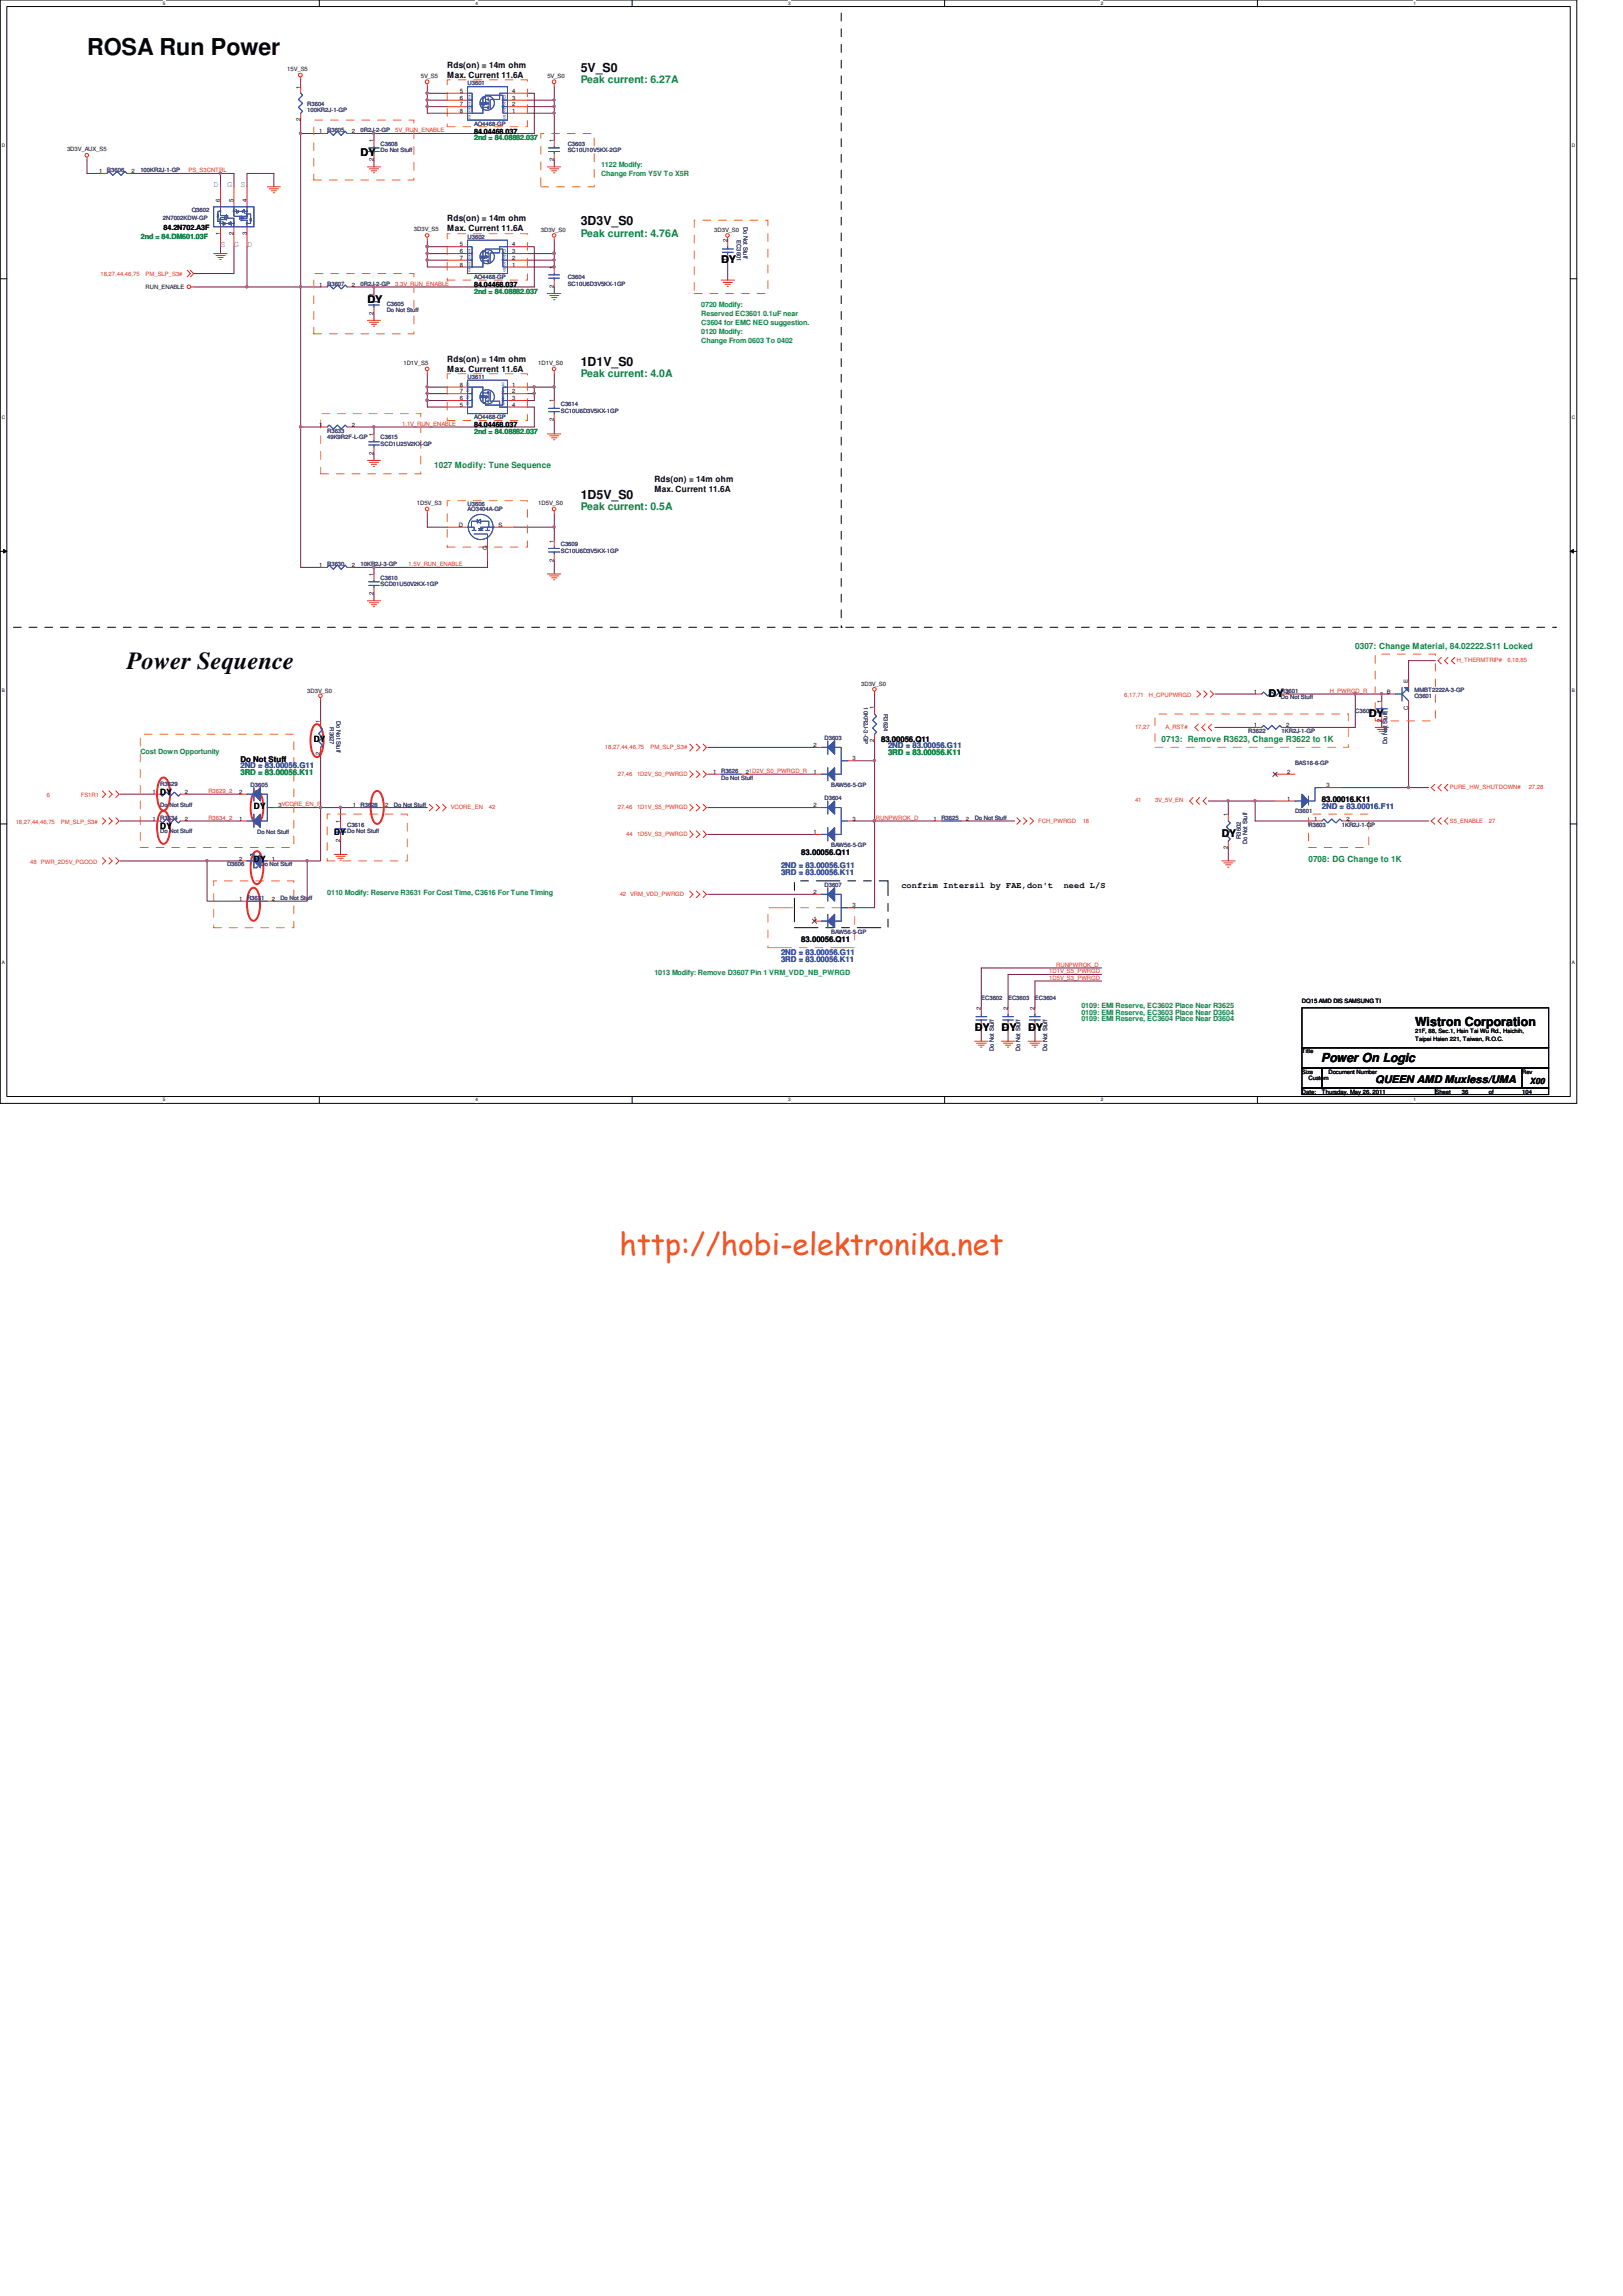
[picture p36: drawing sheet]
<svg xmlns="http://www.w3.org/2000/svg" width="210mm" height="297mm" viewBox="0 0 210 297" stroke-linecap="round" stroke-linejoin="round" font-family="sans-serif">
<defs><g id="words">
<text font-size="3.9" fill="#f15722" x="80.1" y="162.4">http://hobi-elektronika.net</text>
<text font-size="3.2" fill="#040505" x="16.4" y="86.6">Power Sequence</text>
<text font-size="3" fill="#040505" x="11.3" y="7.1">ROSA Run Power</text>
<g font-size="1.6" fill="#040505">
<text x="75.1" y="9.3">5V_S0</text>
<text x="75.1" y="29.1">3D3V_S0</text>
<text x="75.1" y="47.3">1D1V_S0</text>
<text x="75.1" y="64.6">1D5V_S0</text>
<text x="170.9" y="137.4">Power On Logic</text>
<text x="183.1" y="132.8">Wistron Corporation</text>
</g>
<g font-size="1.4" fill="#0a8141">
<text x="75.1" y="10.8">Peak current: 6.27A</text>
<text x="75.1" y="30.6">Peak current: 4.76A</text>
<text x="75.1" y="48.8">Peak current: 4.0A</text>
<text x="75.1" y="66">Peak current: 0.5A</text>
</g>
<g font-size="1.4" fill="#040505">
<text x="46.6" y="20.2">DY</text>
<text x="93.3" y="34.1">DY</text>
<text x="47.5" y="39.2">DY</text>
<text x="164.1" y="90.2">DY</text>
<text x="177.1" y="92.8">DY</text>
<text x="158.1" y="108.3">DY</text>
<text x="126.1" y="133.4">DY</text>
<text x="129.6" y="133.4">DY</text>
<text x="133" y="133.4">DY</text>
<text x="177.9" y="140.2">QUEEN AMD Muxless/UMA</text>
</g>
<g font-size="1.1" fill="#040505">
<text x="57.9" y="8.8">Rds(on) = 14m ohm</text>
<text x="57.9" y="10.1">Max. Current 11.6A</text>
<text x="57.9" y="28.6">Rds(on) = 14m ohm</text>
<text x="57.9" y="29.9">Max. Current 11.6A</text>
<text x="57.9" y="46.8">Rds(on) = 14m ohm</text>
<text x="57.9" y="48.1">Max. Current 11.6A</text>
<text x="84.7" y="62.3">Rds(on) = 14m ohm</text>
<text x="84.7" y="63.6">Max. Current 11.6A</text>
<text x="40.6" y="96">DY</text>
<text x="20.7" y="102.9">DY</text>
<text x="20.7" y="107.2">DY</text>
<text x="32.8" y="104.6">DY</text>
<text x="32.8" y="111.5">DY</text>
<text x="43.2" y="108.1">DY</text>
<text x="116.6" y="114.9">confrim Intersil by FAE,don't</text>
<text x="137.6" y="114.9">need L/S</text>
<text x="197.9" y="140.2">X00</text>
</g>
<g font-size="1.1" fill="#3a53a4">
<text x="27.6" y="24.2">D</text>
<text x="29.4" y="24.2">G</text>
<text x="31.1" y="24.2">S</text>
<text x="28.5" y="32">S</text>
<text x="30.3" y="32">G</text>
<text x="32" y="32">D</text>
</g>
<g font-size="1.1" fill="#0a8141">
<text x="56.2" y="60.6">1027 Modify: Tune Sequence</text>
<text x="175.3" y="83.9">0307: Change Material, 84.02222.S11 Locked</text>
<text x="150.3" y="96">0713: Remove R3623, Change R3622 to 1K</text>
<text x="169.3" y="111.5">0708: DG Change to 1K</text>
</g>
<g font-size="1" fill="#040505">
<text x="114" y="96">83.00056.Q11</text>
<text x="31.1" y="98.6">Do Not Stuff</text>
<text x="171" y="103.7">83.00016.K11</text>
<text x="103.7" y="110.6">83.00056.Q11</text>
<text x="103.7" y="121.9">83.00056.Q11</text>
</g>
<g font-size="1" fill="#0a8141">
<text x="31.1" y="100.3">3RD = 83.00056.K11</text>
<text x="114.9" y="97.7">3RD = 83.00056.K11</text>
</g>
<g font-size="1" fill="#3a53a4">
<text x="31.1" y="99.4">2ND = 83.00056.G11</text>
<text x="114.9" y="96.8">2ND = 83.00056.G11</text>
<text x="171" y="104.6">2ND = 83.00016.F11</text>
<text x="101" y="112.4">2ND = 83.00056.G11</text>
<text x="101" y="113.2">3RD = 83.00056.K11</text>
<text x="101" y="123.6">2ND = 83.00056.G11</text>
<text x="101" y="124.5">3RD = 83.00056.K11</text>
</g>
<g font-size=".9" fill="#040505">
<text x="61.3" y="17.3">84.04468.037</text>
<text x="21.2" y="29.7">84.2N702.A3F</text>
<text x="61.3" y="37.1">84.04468.037</text>
<text x="61.3" y="55.3">84.04468.037</text>
</g>
<g font-size=".9" fill="#0a8141">
<text x="61.3" y="18.2">2nd = 84.08882.037</text>
<text x="77.8" y="21.6">1122 Modify:</text>
<text x="77.8" y="22.7">Change From Y5V To X5R</text>
<text x="18.2" y="30.9">2nd = 84.DM601.03F</text>
<text x="61.3" y="38">2nd = 84.08882.037</text>
<text x="90.7" y="39.8">0720 Modify:</text>
<text x="90.7" y="40.9">Reserved EC3601 0.1uF near</text>
<text x="90.7" y="42">C3604 for EMC NEO suggestion.</text>
<text x="90.7" y="43.2">0120 Modify:</text>
<text x="90.7" y="44.3">Change From 0603 To 0402</text>
<text x="61.3" y="56.1">2nd = 84.08882.037</text>
<text x="18.2" y="97.6">Cost Down Opportunity</text>
<text x="42.3" y="115.7">0110 Modify: Reserve R3631 For Cost Time, C3616 For Tune Timing</text>
<text x="84.7" y="126.1">1013 Modify: Remove D3607 Pin 1 VRM_VDD_NB_PWRGD</text>
<text x="139.9" y="130.4">0109: EMI Reserve, EC3602 Place Near R3625</text>
<text x="139.9" y="131.3">0109: EMI Reserve, EC3603 Place Near D3604</text>
<text x="139.9" y="132.1">0109: EMI Reserve, EC3604 Place Near D3604</text>
</g>
<g font-size=".8" fill="#040505">
<text x="37.2" y="9.2">15V_S5</text>
<text x="38.9" y="11.5" transform="rotate(-90 38.9 11.5)">1</text>
<text x="54.4" y="10">5V_S5</text>
<text x="70.8" y="10">5V_S0</text>
<text x="38.9" y="15.7" transform="rotate(-90 38.9 15.7)">2</text>
<text x="41.3" y="17.2">1</text>
<text x="45.5" y="17.2">2</text>
<text x="59.5" y="12">5</text>
<text x="59.5" y="12.9">6</text>
<text x="59.5" y="13.8">7</text>
<text x="59.5" y="14.6">8</text>
<text x="66.2" y="14.6">1</text>
<text x="66.2" y="13.8">2</text>
<text x="66.2" y="12.9">3</text>
<text x="66.2" y="12">4</text>
<text x="8.7" y="19.5">3D3V_AUX_S5</text>
<text x="12.8" y="22.4">1</text>
<text x="17" y="22.4">2</text>
<text x="48.3" y="20.9" transform="rotate(-90 48.3 20.9)">2</text>
<text x="48.3" y="18.4" transform="rotate(-90 48.3 18.4)">1</text>
<text x="71.7" y="20.9" transform="rotate(-90 71.7 20.9)">2</text>
<text x="71.7" y="18.4" transform="rotate(-90 71.7 18.4)">1</text>
<text x="28.5" y="26.2" transform="rotate(-90 28.5 26.2)">6</text>
<text x="30.2" y="26.2" transform="rotate(-90 30.2 26.2)">5</text>
<text x="31.9" y="26.2" transform="rotate(-90 31.9 26.2)">4</text>
<text x="53.5" y="29.9">3D3V_S5</text>
<text x="28.5" y="30.4" transform="rotate(-90 28.5 30.4)">1</text>
<text x="30.2" y="30.4" transform="rotate(-90 30.2 30.4)">2</text>
<text x="31.9" y="30.4" transform="rotate(-90 31.9 30.4)">3</text>
<text x="59.5" y="31.9">5</text>
<text x="59.5" y="32.8">6</text>
<text x="59.5" y="33.6">7</text>
<text x="59.5" y="34.5">8</text>
<text x="66.2" y="34.5">1</text>
<text x="66.2" y="33.6">2</text>
<text x="66.2" y="32.8">3</text>
<text x="66.2" y="31.9">4</text>
<text x="70" y="30.1">3D3V_S0</text>
<text x="71.7" y="34.8" transform="rotate(-90 71.7 34.8)">1</text>
<text x="92.4" y="30.1">3D3V_S0</text>
<text x="94.1" y="33.8" transform="rotate(-90 94.1 33.8)">1</text>
<text x="94.1" y="31.3" transform="rotate(-90 94.1 31.3)">2</text>
<text x="18.8" y="37.3">RUN_ENABLE</text>
<text x="41.3" y="37.1">1</text>
<text x="45.5" y="37.1">2</text>
<text x="48.3" y="40.7" transform="rotate(-90 48.3 40.7)">2</text>
<text x="48.3" y="38.3" transform="rotate(-90 48.3 38.3)">1</text>
<text x="71.7" y="37.3" transform="rotate(-90 71.7 37.3)">2</text>
<text x="52.2" y="47.2">1D1V_S5</text>
<text x="69.6" y="47.2">1D1V_S0</text>
<text x="59.5" y="52.6">5 D</text>
<text x="59.5" y="51.8">6</text>
<text x="59.5" y="50.9">7 D</text>
<text x="59.5" y="50">8 D</text>
<text x="66.2" y="50">1</text>
<text x="66.2" y="50.9">2</text>
<text x="66.2" y="51.8">3</text>
<text x="66.2" y="52.6">4</text>
<text x="71.7" y="52.1" transform="rotate(-90 71.7 52.1)">1</text>
<text x="41.3" y="55.2">1</text>
<text x="45.5" y="55.2">2</text>
<text x="48.3" y="58.8" transform="rotate(-90 48.3 58.8)">2</text>
<text x="48.3" y="56.4" transform="rotate(-90 48.3 56.4)">1</text>
<text x="71.7" y="54.5" transform="rotate(-90 71.7 54.5)">2</text>
<text x="53.9" y="65.3">1D5V_S3</text>
<text x="69.6" y="65.3">1D5V_S0</text>
<text x="59.3" y="68.2">D</text>
<text x="63" y="71.1" transform="rotate(-90 63 71.1)">G</text>
<text x="64.5" y="68.2">S</text>
<text x="71.7" y="70.2" transform="rotate(-90 71.7 70.2)">1</text>
<text x="41.3" y="73.4">1</text>
<text x="45.5" y="73.4">2</text>
<text x="48.3" y="77" transform="rotate(-90 48.3 77)">2</text>
<text x="48.3" y="74.5" transform="rotate(-90 48.3 74.5)">1</text>
<text x="71.7" y="72.7" transform="rotate(-90 71.7 72.7)">2</text>
<text x="39.7" y="89.7">3D3V_S0</text>
<text x="111.4" y="88.8">3D3V_S0</text>
<text x="162.2" y="89.7">1</text>
<text x="166.4" y="89.7">2</text>
<text x="179.4" y="89.7">B</text>
<text x="182.2" y="88.3" transform="rotate(-90 182.2 88.3)">E</text>
<text x="41.4" y="93.5" transform="rotate(-90 41.4 93.5)">1</text>
<text x="113.1" y="91.8" transform="rotate(-90 113.1 91.8)">1</text>
<text x="162.2" y="94.1">1</text>
<text x="166.4" y="94.1">2</text>
<text x="178.7" y="93.4" transform="rotate(-90 178.7 93.4)">2</text>
<text x="178.7" y="90.9" transform="rotate(-90 178.7 90.9)">1</text>
<text x="182.2" y="91.8" transform="rotate(-90 182.2 91.8)">C</text>
<text x="41.4" y="97.7" transform="rotate(-90 41.4 97.7)">2</text>
<text x="92.3" y="100.1">1</text>
<text x="96.5" y="100.1">21D2V_S0_PWRGD_R</text>
<text x="105.2" y="100.1">1</text>
<text x="105.2" y="96.6">2</text>
<text x="110.3" y="98.4">3</text>
<text x="113.1" y="96" transform="rotate(-90 113.1 96)">2</text>
<text x="166.5" y="100.1">2</text>
<text x="171.6" y="101.9">3</text>
<text x="19.7" y="102.7">1</text>
<text x="19.7" y="106.2">1</text>
<text x="23.9" y="102.7">2</text>
<text x="23.9" y="106.2">2</text>
<text x="30.9" y="106.2">1</text>
<text x="30.9" y="102.7">2</text>
<text x="36" y="104.4">3VCORE_EN_R</text>
<text x="44" y="106.5" transform="rotate(-90 44 106.5)">1</text>
<text x="45.6" y="104.4">1</text>
<text x="49.8" y="104.4">2</text>
<text x="105.2" y="107.9">1</text>
<text x="105.2" y="104.4">2</text>
<text x="110.3" y="106.2">3</text>
<text x="120.8" y="106.2">1</text>
<text x="125" y="106.2">2</text>
<text x="158.9" y="105.6" transform="rotate(-90 158.9 105.6)">1</text>
<text x="166.5" y="103.6">1</text>
<text x="170" y="106.2">1</text>
<text x="174.2" y="106.2">2</text>
<text x="30.9" y="111.3">2</text>
<text x="35.2" y="111.3">1</text>
<text x="44" y="109" transform="rotate(-90 44 109)">2</text>
<text x="158.9" y="109.8" transform="rotate(-90 158.9 109.8)">2</text>
<text x="30.9" y="116.5">1</text>
<text x="35.2" y="116.5">2</text>
<text x="105.2" y="119.1">1</text>
<text x="105.2" y="115.7">2</text>
<text x="110.3" y="117.4">3</text>
<text x="126.9" y="130.6" transform="rotate(-90 126.9 130.6)">2</text>
<text x="130.4" y="130.6" transform="rotate(-90 130.4 130.6)">2</text>
<text x="133.9" y="130.6" transform="rotate(-90 133.9 130.6)">2</text>
<text x="168.4" y="129.8">DQ15 AMD DIS SAMSUNG TI</text>
<text x="126.9" y="133.1" transform="rotate(-90 126.9 133.1)">1</text>
<text x="130.4" y="133.1" transform="rotate(-90 130.4 133.1)">1</text>
<text x="133.9" y="133.1" transform="rotate(-90 133.9 133.1)">1</text>
<text x="168.4" y="136.3">Title</text>
<text x="183.1" y="133.7">21F, 88, Sec.1, Hsin Tai Wu Rd., Hsichih,</text>
<text x="183.1" y="134.6">Taipei Hsien 221, Taiwan, R.O.C.</text>
<text x="168.4" y="138.9">Size</text>
<text x="168.4" y="141.5">Date:</text>
<text x="169.3" y="139.7">Custom</text>
<text x="171" y="141.5">Thursday, May 26, 2011</text>
<text x="171.9" y="138.9">Document Number</text>
<text x="185.7" y="141.5">Sheet</text>
<text x="189.1" y="141.5">36</text>
<text x="192.6" y="141.5">of</text>
<text x="196.9" y="138.9">Rev</text>
<text x="196.9" y="141.5">104</text>
</g>
<g font-size=".8" fill="#2d2d72">
<text x="60.5" y="11">U3601</text>
<text x="39.7" y="13.7">R3604</text>
<text x="39.7" y="14.5">100KR2J-1-GP</text>
<text x="42.3" y="17.1">R3605</text>
<text x="46.6" y="17.1">0R2J-2-GP</text>
<text x="61.3" y="16.3">AO4468-GP</text>
<text x="13.8" y="22.3">R3606</text>
<text x="18.2" y="22.3">100KR2J-1-GP</text>
<text x="49.2" y="18.8">C3608</text>
<text x="49.2" y="19.7">Do Not Stuff</text>
<text x="73.4" y="18.8">C3603</text>
<text x="73.4" y="19.7">SC10U10V5KX-2GP</text>
<text x="21.1" y="28.5">2N7002KDW-GP</text>
<text x="24.8" y="27.5">Q3602</text>
<text x="96.2" y="29.3" transform="rotate(90 96.2 29.3)">Do Not Stuff</text>
<text x="60.5" y="30.9">U3602</text>
<text x="95.3" y="31.1" transform="rotate(90 95.3 31.1)">EC3601</text>
<text x="42.3" y="37">R3607</text>
<text x="46.6" y="37">0R2J-2-GP</text>
<text x="50" y="39.6">C3605</text>
<text x="50" y="40.3">Do Not Stuff</text>
<text x="61.3" y="36.1">AO4468-GP</text>
<text x="73.4" y="36.1">C3604</text>
<text x="73.4" y="37">SC10U6D3V5KX-1GP</text>
<text x="60.5" y="49.1">U3611</text>
<text x="72.6" y="52.5">C3614</text>
<text x="72.6" y="53.4">SC10U6D3V5KX-1GP</text>
<text x="42.3" y="56">R3633</text>
<text x="42.3" y="56.9">49K9R2F-L-GP</text>
<text x="49.2" y="56.9">C3615</text>
<text x="49.2" y="57.7">SCD1U25V2KX-GP</text>
<text x="61.3" y="54.2">AO4468-GP</text>
<text x="60.5" y="65.5">U3606</text>
<text x="60.5" y="66.2">AO3404A-GP</text>
<text x="72.6" y="70.7">C3609</text>
<text x="72.6" y="71.5">SC10U6D3V5KX-1GP</text>
<text x="42.3" y="73.2">R3630</text>
<text x="46.6" y="73.2">10KR2J-3-GP</text>
<text x="49.2" y="75">C3610</text>
<text x="49.2" y="75.8">SCD01U50V2KX-1GP</text>
<text x="165.7" y="89.7">R3601</text>
<text x="183" y="89.6">MMBT2222A-3-GP</text>
<text x="42.7" y="94.1" transform="rotate(90 42.7 94.1)">R3627</text>
<text x="43.5" y="93.3" transform="rotate(90 43.5 93.3)">Do Not Stuff</text>
<text x="106.7" y="95.8">D3603</text>
<text x="111.8" y="91.5" transform="rotate(90 111.8 91.5)">10KR2J-3-GP</text>
<text x="114.3" y="92.4" transform="rotate(90 114.3 92.4)">R3624</text>
<text x="161.5" y="94.8">R3622</text>
<text x="165.7" y="90.4">Do Not Stuff</text>
<text x="165.8" y="94.8">1KR2J-1-GP</text>
<text x="175.3" y="92.2">C3602</text>
<text x="183" y="90.3">Q3601</text>
<text x="20.7" y="101.7">R3629</text>
<text x="32.4" y="101.8">D3605</text>
<text x="93.3" y="100">R3626</text>
<text x="93.3" y="100.9">Do Not Stuff</text>
<text x="107.5" y="101.8">BAW56-5-GP</text>
<text x="167.6" y="99">BAS16-6-GP</text>
<text x="179.5" y="96.3" transform="rotate(-90 179.5 96.3)">Do Not Stuff</text>
<text x="20.7" y="104.4">Do Not Stuff</text>
<text x="20.7" y="106">R3634</text>
<text x="20.7" y="107.8">Do Not Stuff</text>
<text x="33.3" y="107.9">Do Not Stuff</text>
<text x="44.9" y="106.9">C3616</text>
<text x="44.9" y="107.8">Do Not Stuff</text>
<text x="46.6" y="104.4">R3628</text>
<text x="51" y="104.4">Do Not Stuff</text>
<text x="106.7" y="103.5">D3604</text>
<text x="121.8" y="106">R3625</text>
<text x="126.1" y="106">Do Not Stuff</text>
<text x="167.6" y="105.2">D3601</text>
<text x="169.3" y="106.9">R3603</text>
<text x="173.6" y="106.9">1KR2J-1-GP</text>
<text x="29.4" y="112.1">D3606</text>
<text x="33.7" y="112.1">Do Not Stuff</text>
<text x="107.5" y="109.6">BAW56-5-GP</text>
<text x="160.5" y="108.5" transform="rotate(-90 160.5 108.5)">R3602</text>
<text x="161.4" y="109.2" transform="rotate(-90 161.4 109.2)">Do Not Stuff</text>
<text x="32" y="116.4">R3631</text>
<text x="36.3" y="116.4">Do Not Stuff</text>
<text x="106.7" y="114.8">D3607</text>
<text x="107.5" y="120.8">BAW56-5-GP</text>
<text x="127" y="129.4">EC3602</text>
<text x="130.4" y="129.4">EC3603</text>
<text x="133.9" y="129.4">EC3604</text>
<text x="128.6" y="136" transform="rotate(-90 128.6 136)">Do Not Stuff</text>
<text x="132" y="136" transform="rotate(-90 132 136)">Do Not Stuff</text>
<text x="135.5" y="136" transform="rotate(-90 135.5 136)">Do Not Stuff</text>
</g>
<g font-size=".8" fill="#ec2426">
<text x="51.1" y="17.1">5V_RUN_ENABLE</text>
<text x="24.4" y="22.3">PS_S3CNTRL</text>
<text x="13" y="35.7">18,27,44,46,75</text>
<text x="18.8" y="35.7">PM_SLP_S3#</text>
<text x="51.1" y="37">3.3V_RUN_ENABLE</text>
<text x="52" y="55.1">1.1V_RUN_ENABLE</text>
<text x="52.9" y="73.2">1.5V_RUN_ENABLE</text>
<text x="172" y="89.6">H_PWRGD_R</text>
<text x="188.5" y="85.7">H_THERMTRIP#</text>
<text x="195" y="85.7">6,18,85</text>
<text x="145.5" y="90.2">6,17,71</text>
<text x="146.9" y="94.3">17,27</text>
<text x="148.6" y="90.2">H_CPUPWRGD</text>
<text x="150.8" y="94.3">A_RST#</text>
<text x="78.3" y="96.9">18,27,44,46,75</text>
<text x="79.9" y="100.4">27,46</text>
<text x="82.4" y="100.4">1D2V_S0_PWRGD</text>
<text x="84.2" y="96.9">PM_SLP_S3#</text>
<text x="2" y="106.6">18,27,44,46,75</text>
<text x="6.1" y="103.1">6</text>
<text x="7.9" y="106.6">PM_SLP_S3#</text>
<text x="10.5" y="103.1">FS1R1</text>
<text x="27" y="106">R3634_2</text>
<text x="27" y="102.6">R3629_2</text>
<text x="58.3" y="104.7">VCORE_EN</text>
<text x="63.2" y="104.7">42</text>
<text x="79.9" y="104.7">27,46</text>
<text x="82.4" y="104.7">1D1V_S5_PWRGD</text>
<text x="113.3" y="106">RUNPWROK_D</text>
<text x="134.3" y="106.4">FCH_PWRGD</text>
<text x="140.1" y="106.4">18</text>
<text x="146.9" y="103.8">41</text>
<text x="149.4" y="103.8">3V_5V_EN</text>
<text x="187.6" y="106.4">S5_ENABLE</text>
<text x="187.6" y="102.1">PURE_HW_SHUTDOWN#</text>
<text x="192.6" y="106.4">27</text>
<text x="197.8" y="102.1">27,28</text>
<text x="3.9" y="111.8">48</text>
<text x="5.3" y="111.8">PWR_2D5V_PGOOD</text>
<text x="81" y="108.1">44</text>
<text x="82.4" y="108.1">1D5V_S3_PWRGD</text>
<text x="80.2" y="115.9">42 VRM_VDD_PWRGD</text>
<text x="135.8" y="125.9">1D1V_S5_PWRGD</text>
<text x="136.6" y="125.1">RUNPWROK_D</text>
<text x="135.8" y="126.7">1D5V_S3_PWRGD</text>
</g>
<g font-size=".8" fill="#3a53a4">
<text x="60.9" y="13.2" transform="rotate(-180 60.9 13.2)">D</text>
<text x="60.9" y="14" transform="rotate(-180 60.9 14)">D</text>
<text x="60.9" y="14.8" transform="rotate(-180 60.9 14.8)">D</text>
<text x="60.9" y="12.3" transform="rotate(-180 60.9 12.3)">D</text>
<text x="65.5" y="14.8" transform="rotate(-180 65.5 14.8)">S</text>
<text x="65.5" y="14" transform="rotate(-180 65.5 14)">S</text>
<text x="65.5" y="13.2" transform="rotate(-180 65.5 13.2)">S</text>
<text x="65.5" y="12.3" transform="rotate(-180 65.5 12.3)">G</text>
<text x="60.9" y="33" transform="rotate(-180 60.9 33)">D</text>
<text x="60.9" y="33.9" transform="rotate(-180 60.9 33.9)">D</text>
<text x="60.9" y="34.7" transform="rotate(-180 60.9 34.7)">D</text>
<text x="60.9" y="32.2" transform="rotate(-180 60.9 32.2)">D</text>
<text x="65.5" y="34.7" transform="rotate(-180 65.5 34.7)">S</text>
<text x="65.5" y="33.9" transform="rotate(-180 65.5 33.9)">S</text>
<text x="65.5" y="33" transform="rotate(-180 65.5 33)">S</text>
<text x="65.5" y="32.2" transform="rotate(-180 65.5 32.2)">G</text>
<text x="60.3" y="51.6">D</text>
<text x="60.3" y="52.5">D</text>
<text x="60.3" y="50.7">D</text>
<text x="60.3" y="49.9">D</text>
<text x="64.9" y="49.9">S</text>
<text x="64.9" y="50.7">S</text>
<text x="64.9" y="51.6">S</text>
<text x="64.9" y="52.5">G</text>
</g>
<g font-size=".6" fill="#040505">
<text x="21.1" y=".6">5</text>
<text x="61.5" y=".6">4</text>
<text x="102" y=".6">3</text>
<text x="142.4" y=".6">2</text>
<text x="182.9" y=".6">1</text>
<text x=".3" y="19">D</text>
<text x="203.4" y="19">D</text>
<text x=".3" y="54.2">C</text>
<text x="203.4" y="54.2">C</text>
<text x=".3" y="89.5">B</text>
<text x="203.4" y="89.5">B</text>
<text x=".3" y="124.8">A</text>
<text x="203.4" y="124.8">A</text>
<text x="21.1" y="142.5">5</text>
<text x="61.5" y="142.5">4</text>
<text x="102" y="142.5">3</text>
<text x="142.4" y="142.5">2</text>
<text x="182.9" y="142.5">1</text>
</g>
</g></defs>
<path d="M0 0h204v142.7h-204zM.9 .8h202.3v141.1h-202.3z" fill="none" stroke="#040505" stroke-width=".13"/>
<g fill="#fff">
<path d="M21.1 .1h.3v.7h-.3z"/>
<path d="M21.1 141.9h.3v.7h-.3z"/>
</g>
<path d="M41.3 0v.8M41.3 141.9v.8" fill="none" stroke="#040505" stroke-width=".13"/>
<g fill="#fff">
<path d="M61.5 .1h.3v.7h-.3z"/>
<path d="M61.5 141.9h.3v.7h-.3z"/>
</g>
<path d="M81.8 0v.8M81.8 141.9v.8" fill="none" stroke="#040505" stroke-width=".13"/>
<g fill="#fff">
<path d="M102 .1h.3v.7h-.3z"/>
<path d="M102 141.9h.3v.7h-.3z"/>
</g>
<path d="M122.2 0v.8M122.2 141.9v.8" fill="none" stroke="#040505" stroke-width=".13"/>
<g fill="#fff">
<path d="M142.4 .1h.3v.7h-.3z"/>
<path d="M142.4 141.9h.3v.7h-.3z"/>
</g>
<path d="M162.7 0v.8M162.7 141.9v.8" fill="none" stroke="#040505" stroke-width=".13"/>
<g fill="#fff">
<path d="M182.9 .1h.3v.7h-.3z"/>
<path d="M182.9 141.9h.3v.7h-.3z"/>
<path d="M.3 18.5h.3v.6h-.3z"/>
<path d="M203.4 18.5h.3v.6h-.3z"/>
<path d="M.3 53.7h.3v.7h-.3z"/>
<path d="M203.4 53.7h.3v.7h-.3z"/>
</g>
<path d="M0 36.1h.9M203.2 36.1h.8" fill="none" stroke="#040505" stroke-width=".13"/>
<g fill="#fff">
<path d="M.3 88.9h.3v.7h-.3z"/>
<path d="M203.4 88.9h.3v.7h-.3z"/>
</g>
<path d="M0 71.3h.9M203.2 71.3h.8" fill="none" stroke="#040505" stroke-width=".13"/>
<path d="M.5 71.1l.4 .2-.4 .2z" fill="#040505"/>
<path d="M.5 71.1l.4 .2-.4 .2z" fill="none" stroke="#040505" stroke-width=".13"/>
<path d="M203.2 71.3l.4-.2v.4z" fill="#040505"/>
<path d="M203.2 71.3l.4-.2v.4z" fill="none" stroke="#040505" stroke-width=".13"/>
<g fill="#fff">
<path d="M.3 124.2h.3v.7h-.3z"/>
<path d="M203.4 124.2h.3v.7h-.3z"/>
</g>
<path d="M0 106.6h.9M203.2 106.6h.8" fill="none" stroke="#040505" stroke-width=".13"/>
<path d="M157.2 94.1h5.2M166.7 89.8h8.6v4.3h-8.6M113.2 106.2h7.7" fill="none" stroke="#7f1542" stroke-width=".13"/>
<path d="M113 106.1h.2v.2h-.2z" fill-rule="evenodd" fill="#b8529f"/>
<path d="M113 106.1h.2v.2h-.2z" fill="none" stroke="#b8529f" stroke-width=".13"/>
<path d="M41.5 97.6v6.9h-5.2" fill="none" stroke="#7f1542" stroke-width=".13"/>
<path d="M41.3 104.3h.3v.3h-.3z" fill-rule="evenodd" fill="#b8529f"/>
<path d="M41.3 104.3h.3v.3h-.3z" fill="none" stroke="#b8529f" stroke-width=".13"/>
<path d="M44.1 104.5h1.7M91.6 104.5h13.8M156.3 103.6h2.6v1.7M165 103.6h-2.6v2.6h7.7" fill="none" stroke="#7f1542" stroke-width=".13"/>
<path d="M162.2 103.5h.3v.2h-.3z" fill-rule="evenodd" fill="#b8529f"/>
<path d="M162.2 103.5h.3v.2h-.3z" fill="none" stroke="#b8529f" stroke-width=".13"/>
<path d="M182.2 91.5v10.4M173.6 101.9h11.2M174.5 106.2h10.3" fill="none" stroke="#7f1542" stroke-width=".13"/>
<path d="M182.1 101.8h.2v.2h-.2z" fill-rule="evenodd" fill="#b8529f"/>
<path d="M182.1 101.8h.2v.2h-.2z" fill="none" stroke="#b8529f" stroke-width=".13"/>
<path d="M157.2 89.8h5.2M178.8 89.8h.9M182.2 85.5h3.5M158.9 103.6h3.5" fill="none" stroke="#7f1542" stroke-width=".13"/>
<path d="M158.8 103.5h.2v.2h-.2z" fill-rule="evenodd" fill="#b8529f"/>
<path d="M158.8 103.5h.2v.2h-.2z" fill="none" stroke="#b8529f" stroke-width=".13"/>
<path d="M178.8 89.8v.9" fill="none" stroke="#7f1542" stroke-width=".13"/>
<path d="M178.6 89.7h.2v.2h-.2z" fill-rule="evenodd" fill="#b8529f"/>
<path d="M178.6 89.7h.2v.2h-.2z" fill="none" stroke="#b8529f" stroke-width=".13"/>
<path d="M175.3 89.8h3.5" fill="none" stroke="#7f1542" stroke-width=".13"/>
<path d="M175.2 89.7h.2v.2h-.2z" fill-rule="evenodd" fill="#b8529f"/>
<path d="M175.2 89.7h.2v.2h-.2z" fill="none" stroke="#b8529f" stroke-width=".13"/>
<path d="M110.6 98.4h2.6M113.2 95.8v10.4M178.8 93.3v.8M182.2 85.5v2.6M158.9 109.6v1.8" fill="none" stroke="#7f1542" stroke-width=".13"/>
<path d="M113 106.1h.2v.2h-.2z" fill-rule="evenodd" fill="#b8529f"/>
<path d="M113 106.1h.2v.2h-.2z" fill="none" stroke="#b8529f" stroke-width=".13"/>
<path d="M113 98.3h.2v.2h-.2z" fill-rule="evenodd" fill="#b8529f"/>
<path d="M113 98.3h.2v.2h-.2z" fill="none" stroke="#b8529f" stroke-width=".13"/>
<path d="M41.5 90.7v2.6M91.6 96.7h13.8M113.2 89.8v1.7M15.6 106.2h4.3M24.2 102.7h6.9M24.2 106.2h6.9M41.5 104.5v6.9h-1.8M50.1 104.5h5.2M91.6 100.2h.8M96.7 100.2h8.7M110.6 106.2h2.6M125.3 106.2h6" fill="none" stroke="#7f1542" stroke-width=".13"/>
<path d="M39.6 111.2h.2v.3h-.2z" fill-rule="evenodd" fill="#b8529f"/>
<path d="M39.6 111.2h.2v.3h-.2z" fill="none" stroke="#b8529f" stroke-width=".13"/>
<path d="M26.8 111.4h4.3" fill="none" stroke="#7f1542" stroke-width=".13"/>
<path d="M26.7 111.2h.2v.3h-.2z" fill-rule="evenodd" fill="#b8529f"/>
<path d="M26.7 111.2h.2v.3h-.2z" fill="none" stroke="#b8529f" stroke-width=".13"/>
<path d="M55.3 50.1v.8M91.6 107.9h13.8M91.6 115.7h13.8M113.2 106.2v11.2h-2.6" fill="none" stroke="#7f1542" stroke-width=".13"/>
<path d="M55.1 50.8h.3v.2h-.3z" fill-rule="evenodd" fill="#b8529f"/>
<path d="M55.1 50.8h.3v.2h-.3z" fill="none" stroke="#b8529f" stroke-width=".13"/>
<path d="M69.1 50.1v.8" fill="none" stroke="#7f1542" stroke-width=".13"/>
<path d="M69 49.9h.2v.3h-.2z" fill-rule="evenodd" fill="#b8529f"/>
<path d="M69 49.9h.2v.3h-.2z" fill="none" stroke="#b8529f" stroke-width=".13"/>
<path d="M69 50.8h.2v.2h-.2z" fill-rule="evenodd" fill="#b8529f"/>
<path d="M69 50.8h.2v.2h-.2z" fill="none" stroke="#b8529f" stroke-width=".13"/>
<path d="M38.9 55.2v18.2M69.1 52.7v2.5" fill="none" stroke="#7f1542" stroke-width=".13"/>
<path d="M38.8 55.1h.2v.2h-.2z" fill-rule="evenodd" fill="#b8529f"/>
<path d="M38.8 55.1h.2v.2h-.2z" fill="none" stroke="#b8529f" stroke-width=".13"/>
<path d="M55.3 68.2h2.6M66.5 68.2h5.2" fill="none" stroke="#7f1542" stroke-width=".13"/>
<path d="M71.6 68.1h.2v.2h-.2z" fill-rule="evenodd" fill="#b8529f"/>
<path d="M71.6 68.1h.2v.2h-.2z" fill="none" stroke="#b8529f" stroke-width=".13"/>
<path d="M38.9 73.4h2.6M48.4 76.8v.9M63.1 73.4h-17.3M71.7 68.2v1.7M71.7 72.5v1.8" fill="none" stroke="#7f1542" stroke-width=".13"/>
<path d="M48.2 73.3h.3v.2h-.3z" fill-rule="evenodd" fill="#b8529f"/>
<path d="M48.2 73.3h.3v.2h-.3z" fill="none" stroke="#b8529f" stroke-width=".13"/>
<path d="M38.9 17.3v19.8M48.4 73.4v.9M55.3 66.5v1.7M71.7 66.5v1.7" fill="none" stroke="#7f1542" stroke-width=".13"/>
<path d="M38.8 17.1h.2v.2h-.2z" fill-rule="evenodd" fill="#b8529f"/>
<path d="M38.8 17.1h.2v.2h-.2z" fill="none" stroke="#b8529f" stroke-width=".13"/>
<path d="M71.7 13.8v.8" fill="none" stroke="#7f1542" stroke-width=".13"/>
<path d="M71.6 13.7h.2v.2h-.2z" fill-rule="evenodd" fill="#b8529f"/>
<path d="M71.6 13.7h.2v.2h-.2z" fill="none" stroke="#b8529f" stroke-width=".13"/>
<path d="M68.2 12.1h.9M28.5 22.4h1.8" fill="none" stroke="#7f1542" stroke-width=".13"/>
<path d="M28.4 22.3h.2v.2h-.2z" fill-rule="evenodd" fill="#b8529f"/>
<path d="M28.4 22.3h.2v.2h-.2z" fill="none" stroke="#b8529f" stroke-width=".13"/>
<path d="M71.7 14.6v3.5" fill="none" stroke="#7f1542" stroke-width=".13"/>
<path d="M71.6 14.5h.2v.2h-.2z" fill-rule="evenodd" fill="#b8529f"/>
<path d="M71.6 14.5h.2v.2h-.2z" fill="none" stroke="#b8529f" stroke-width=".13"/>
<path d="M38.9 17.3h2.6M55.3 13v.8h2.6M55.3 14.6h2.6M55.3 12.1h2.6M55.3 33.7v.8h2.6" fill="none" stroke="#7f1542" stroke-width=".13"/>
<path d="M55.1 13.7h.3v.2h-.3z" fill-rule="evenodd" fill="#b8529f"/>
<path d="M55.1 13.7h.3v.2h-.3z" fill="none" stroke="#b8529f" stroke-width=".13"/>
<path d="M55.3 11.2v1.8h2.6M55.3 13.8v.8" fill="none" stroke="#7f1542" stroke-width=".13"/>
<path d="M55.1 12.8h.3v.2h-.3z" fill-rule="evenodd" fill="#b8529f"/>
<path d="M55.1 12.8h.3v.2h-.3z" fill="none" stroke="#b8529f" stroke-width=".13"/>
<path d="M55.1 11.9h.3v.2h-.3z" fill-rule="evenodd" fill="#b8529f"/>
<path d="M55.1 11.9h.3v.2h-.3z" fill="none" stroke="#b8529f" stroke-width=".13"/>
<path d="M69.1 12.1v5.2h-20.7M11.3 20.7v1.7h1.7M17.3 22.4h11.2v1.8M25.1 37.1h13.8M28.5 31.9v.9M30.3 22.4v1.8M30.3 31.9v3.5h-5.2M32 24.2v-1.8h3.4v1.8M32 31.9v5.2M55.3 50.9h2.6" fill="none" stroke="#7f1542" stroke-width=".13"/>
<path d="M38.8 37h.2v.2h-.2z" fill-rule="evenodd" fill="#b8529f"/>
<path d="M38.8 37h.2v.2h-.2z" fill="none" stroke="#b8529f" stroke-width=".13"/>
<path d="M31.8 37h.2v.2h-.2z" fill-rule="evenodd" fill="#b8529f"/>
<path d="M31.8 37h.2v.2h-.2z" fill="none" stroke="#b8529f" stroke-width=".13"/>
<path d="M71.7 32.8v.9" fill="none" stroke="#7f1542" stroke-width=".13"/>
<path d="M71.6 32.7h.2v.2h-.2z" fill-rule="evenodd" fill="#b8529f"/>
<path d="M71.6 32.7h.2v.2h-.2z" fill="none" stroke="#b8529f" stroke-width=".13"/>
<path d="M68.2 13h3.5M55.3 48.3v1.8" fill="none" stroke="#7f1542" stroke-width=".13"/>
<path d="M55.1 49.9h.3v.3h-.3z" fill-rule="evenodd" fill="#b8529f"/>
<path d="M55.1 49.9h.3v.3h-.3z" fill="none" stroke="#b8529f" stroke-width=".13"/>
<path d="M69.1 50.9v.9M69.1 50.1h2.6" fill="none" stroke="#7f1542" stroke-width=".13"/>
<path d="M71.6 49.9h.2v.3h-.2z" fill-rule="evenodd" fill="#b8529f"/>
<path d="M71.6 49.9h.2v.3h-.2z" fill="none" stroke="#b8529f" stroke-width=".13"/>
<path d="M71.7 11.2v2.6h-3.5" fill="none" stroke="#7f1542" stroke-width=".13"/>
<path d="M71.6 12.8h.2v.2h-.2z" fill-rule="evenodd" fill="#b8529f"/>
<path d="M71.6 12.8h.2v.2h-.2z" fill="none" stroke="#b8529f" stroke-width=".13"/>
<path d="M68.2 14.6h3.5M48.4 55.2h20.7M48.4 58.7v.9M55.3 50.9v1.8h2.6M71.7 54.4v1.7M71.7 50.1v1.7" fill="none" stroke="#7f1542" stroke-width=".13"/>
<path d="M55.1 51.7h.3v.2h-.3z" fill-rule="evenodd" fill="#b8529f"/>
<path d="M55.1 51.7h.3v.2h-.3z" fill="none" stroke="#b8529f" stroke-width=".13"/>
<path d="M48.4 17.3v.8M48.4 20.7v.9" fill="none" stroke="#7f1542" stroke-width=".13"/>
<path d="M48.2 17.1h.3v.2h-.3z" fill-rule="evenodd" fill="#b8529f"/>
<path d="M48.2 17.1h.3v.2h-.3z" fill="none" stroke="#b8529f" stroke-width=".13"/>
<path d="M45.8 17.3h2.6M55.3 51.8h2.6" fill="none" stroke="#7f1542" stroke-width=".13"/>
<path d="M55.1 51.7h.3v.2h-.3z" fill-rule="evenodd" fill="#b8529f"/>
<path d="M55.1 51.7h.3v.2h-.3z" fill="none" stroke="#b8529f" stroke-width=".13"/>
<path d="M45.8 55.2h2.6" fill="none" stroke="#7f1542" stroke-width=".13"/>
<path d="M48.2 55.1h.3v.2h-.3z" fill-rule="evenodd" fill="#b8529f"/>
<path d="M48.2 55.1h.3v.2h-.3z" fill="none" stroke="#b8529f" stroke-width=".13"/>
<path d="M55.3 31.9v.9M48.4 55.2v.9" fill="none" stroke="#7f1542" stroke-width=".13"/>
<path d="M55.1 31.8h.3v.2h-.3z" fill-rule="evenodd" fill="#b8529f"/>
<path d="M55.1 31.8h.3v.2h-.3z" fill="none" stroke="#b8529f" stroke-width=".13"/>
<path d="M38.9 10.3v.9M55.3 31.9h2.6M68.2 31.9h.9v5.2h-20.7M71.7 20.7v.9M71.7 37.1v.9M71.7 48.3v1.8" fill="none" stroke="#7f1542" stroke-width=".13"/>
<path d="M55.1 31.8h.3v.2h-.3z" fill-rule="evenodd" fill="#b8529f"/>
<path d="M55.1 31.8h.3v.2h-.3z" fill="none" stroke="#b8529f" stroke-width=".13"/>
<path d="M55.3 31.1v.8M57.9 32.8h-2.6v.9h2.6" fill="none" stroke="#7f1542" stroke-width=".13"/>
<path d="M55.1 33.5h.3v.2h-.3z" fill-rule="evenodd" fill="#b8529f"/>
<path d="M55.1 33.5h.3v.2h-.3z" fill="none" stroke="#b8529f" stroke-width=".13"/>
<path d="M55.1 32.7h.3v.2h-.3z" fill-rule="evenodd" fill="#b8529f"/>
<path d="M55.1 32.7h.3v.2h-.3z" fill="none" stroke="#b8529f" stroke-width=".13"/>
<path d="M71.7 31.1v1.7M71.7 33.7v.8" fill="none" stroke="#7f1542" stroke-width=".13"/>
<path d="M71.6 33.5h.2v.2h-.2z" fill-rule="evenodd" fill="#b8529f"/>
<path d="M71.6 33.5h.2v.2h-.2z" fill="none" stroke="#b8529f" stroke-width=".13"/>
<path d="M68.2 33.7h3.5M68.2 34.5h3.5" fill="none" stroke="#7f1542" stroke-width=".13"/>
<path d="M71.6 34.4h.2v.2h-.2z" fill-rule="evenodd" fill="#b8529f"/>
<path d="M71.6 34.4h.2v.2h-.2z" fill="none" stroke="#b8529f" stroke-width=".13"/>
<path d="M68.2 32.8h3.5" fill="none" stroke="#7f1542" stroke-width=".13"/>
<path d="M71.6 32.7h.2v.2h-.2z" fill-rule="evenodd" fill="#b8529f"/>
<path d="M71.6 32.7h.2v.2h-.2z" fill="none" stroke="#b8529f" stroke-width=".13"/>
<path d="M45.8 37.1h2.6v.9M48.4 40.6v.8" fill="none" stroke="#7f1542" stroke-width=".13"/>
<path d="M48.2 37h.3v.2h-.3z" fill-rule="evenodd" fill="#b8529f"/>
<path d="M48.2 37h.3v.2h-.3z" fill="none" stroke="#b8529f" stroke-width=".13"/>
<g fill="none" stroke="#7f1542" stroke-width=".13">
<path d="M38.9 15.5v1.8M41.5 37.1h-2.6v18.1h2.6M94.1 33.7v2.5M55.3 50.1h2.6M68.2 50.1h.9M68.2 52.7h.9M68.2 50.9h.9M68.2 51.8h.9M15.6 102.7h4.3M15.6 111.4h11.2v5.2h4.3M35.4 111.4h4.3v5.2h-4.3M44.1 104.5v1.7"/>
<path d="M44.1 108.8v1.7M127 133v1.7M130.4 133v1.7M133.9 133v1.7M142.5 125.2h-15.5v5.2M142.5 126.1h-12.1v4.3M142.5 126.9h-8.6v3.5"/>
</g>
<path d="M43.9 104.3h.2v.3h-.2z" fill-rule="evenodd" fill="#b8529f"/>
<path d="M43.9 104.3h.2v.3h-.2z" fill="none" stroke="#b8529f" stroke-width=".13"/>
<path d="M63.1 72.5v.9M41.5 104.5h2.6" fill="none" stroke="#7f1542" stroke-width=".13"/>
<g fill="none" stroke="#ec2426" stroke-width=".13">
<path d="M11.1 19.9h.3l.1 .2-.1 .1-.2 .1-.1-.1zM38.9 10v.3M55.1 10.4l.1-.1 .3 .1-.1 .4h-.2h-.1zM55.3 10.9v.3M71.5 10.4l.2-.1 .2 .1-.1 .4h-.1h-.2zM71.7 10.9v.3M11.3 20.4v.3M24.2 35l.4 .4-.4 .4M24.3 36.9h.3l.1 .2-.1 .2h-.2h-.1zM24.6 35l.5 .4-.5 .4M24.7 37.1h.4M27.6 32.8h1.8"/>
<path d="M27.9 33.1h1.2M28.2 33.3h.7M28.4 33.6h.2M34.6 24.2h1.7M34.8 24.4h1.2M35.1 24.7h.7M35.3 24.9h.2M47.5 21.6h1.7M47.8 21.8h1.2M48 22.1h.7M48.3 22.4h.2M55.1 30.3h.3l.1 .1-.1 .2-.2 .1-.1-.1z"/>
<path d="M55.3 30.7v.4M70.8 21.6h1.8M70.8 38h1.8M71.1 21.8h1.2M71.1 38.2h1.2M71.4 22.1h.6M71.4 38.5h.6M71.5 30.3h.3l.1 .1-.1 .2-.1 .1-.2-.1zM71.6 22.4h.2M71.6 38.8h.2M71.7 30.7v.4M93.3 36.2h1.7"/>
<path d="M93.6 36.5h1.1M93.8 36.8h.7M94 30.3h.3l.1 .1-.1 .2-.2 .1-.1-.1zM94.1 37h.1M94.1 30.7v.4M47.5 41.4h1.7M47.5 59.6h1.7M47.8 41.7h1.2M47.8 59.8h1.2M48 42h.7M48.3 42.2h.2M55.1 47.6h.3l.1 .1-.1 .2-.2 .1-.1-.1z"/>
<path d="M55.3 48v.3M70.8 56.1h1.8M71.1 56.4h1.2M71.4 56.6h.6M71.5 47.6h.3l.1 .1-.1 .2-.1 .1-.2-.1zM71.6 56.9h.2M71.7 48v.3M47.5 77.7h1.7M47.8 78h1.2M48 78.2h.7M48 60.1h.7M48.3 78.5h.2"/>
<path d="M48.3 60.4h.2M55.1 65.7h.3l.1 .1-.1 .2-.2 .1-.1-.1zM55.3 66.1v.4M70.8 74.3h1.8M71.1 74.5h1.2M71.4 74.8h.6M71.5 65.7h.3l.1 .1-.1 .2-.1 .1-.2-.1zM71.6 75h.2M71.7 66.1v.4M41.3 89.8h.3l.1 .2-.1 .2-.2 .1-.1-.1zM41.5 90.3v.4M89.2 99.7l.5 .5-.5 .4"/>
<path d="M89.2 96.3l.5 .4-.5 .5M90.1 99.7l.4 .5-.4 .4M90.1 96.3l.4 .4-.4 .5M91 99.7l.4 .5-.4 .4M91 96.3l.4 .4-.4 .5M105.4 96.7h.9M109.7 98.4h.9M113 89h.3l.1 .2-.1 .1-.2 .1-.1-.1zM113.2 89.5v.3M154.9 89.4l.4 .4-.4 .4M155 93.7l-.4 .4 .4 .4M155.7 89.4l.5 .4-.5 .4"/>
<path d="M155.9 93.7l-.4 .4 .4 .4M156.6 89.4l.4 .4-.4 .4M156.8 93.7l-.5 .4 .5 .4M162.4 94.1h.8M162.4 89.8h.8M165.8 94.1h.9M165.8 89.8h.9M177.9 94.1h1.8M178.2 94.4h1.2M178.4 94.6h.8M178.7 94.9h.2M186.5 85l-.4 .5 .4 .4"/>
<path d="M187.3 85l-.4 .5 .4 .4M188.2 85l-.4 .5 .4 .4M13.2 105.8l.5 .4-.5 .4M13.2 111l.5 .4-.5 .4M13.2 102.3l.5 .4-.5 .5M14.1 105.8l.4 .4-.4 .4M14.1 111l.4 .4-.4 .4M14.1 102.3l.4 .4-.4 .5M15 105.8l.4 .4-.4 .4M15 111l.4 .4-.4 .4M15 102.3l.4 .4-.4 .5M43.2 110.5h1.7"/>
<path d="M43.5 110.8h1.2M43.7 111h.7M44 111.3h.2M55.5 104.1l.5 .4-.5 .4M56.4 104.1l.5 .4-.5 .4M57.3 104.1l.4 .4-.4 .4M89.2 104.1l.5 .4-.5 .4M89.2 107.5l.5 .4-.5 .5M89.2 115.3l.5 .4-.5 .4M90.1 104.1l.4 .4-.4 .4M90.1 107.5l.4 .4-.4 .5M90.1 115.3l.4 .4-.4 .4"/>
<path d="M91 104.1l.4 .4-.4 .4M91 107.5l.4 .4-.4 .5M91 115.3l.4 .4-.4 .4M105.4 100.2h.9M131.6 105.8l.4 .4-.4 .4M132.4 105.8l.4 .4-.4 .4M133.3 105.8l.4 .4-.4 .4M154.3 103.2l-.4 .4 .4 .5M155.2 103.2l-.4 .4 .4 .5M156.1 103.2l-.4 .4 .4 .5M158.1 111.4h1.7M158.3 111.6h1.2"/>
<path d="M158.6 111.9h.7M158.8 112.2h.2M185.6 105.8l-.4 .4 .4 .4M185.6 101.5l-.4 .4 .4 .4M186.5 105.8l-.4 .4 .4 .4M186.5 101.5l-.4 .4 .4 .4M187.3 105.8l-.4 .4 .4 .4M187.3 101.5l-.4 .4 .4 .4M126.1 134.7h1.7M126.4 135h1.2M126.6 135.2h.7M126.9 135.5h.1"/>
<path d="M129.6 134.7h1.7M129.8 135h1.2M130.1 135.2h.7M130.3 135.5h.2M133 134.7h1.7M133.3 135h1.2M133.5 135.2h.7M133.8 135.5h.2"/>
<circle cx="38.9" cy="9.7" r=".25"/>
</g>
<path d="M168.4 130.4h32v5.2h-32zM168.4 135.6h32v2.6h-32zM168.4 138.2h2.6v2.6h-2.6zM171 138.2h25.9v2.6h-25.9zM196.9 138.2h3.5v2.6h-3.5zM168.4 140.8h17.3v.8h-17.3zM185.7 140.8h14.7v.8h-14.7z" fill="none" stroke="#040505" stroke-width=".13"/>
<path d="M108.8 1.7v79.5M1.7 81.2h199.5M108.8 81.2h.1M201.2 81.2h.1" fill="none" stroke="#040505" stroke-width=".13" stroke-dasharray="1 1 1 1 1 1 1 1"/>
<path d="M99.4 117.4h11.2v5.2h-11.2z" fill="none" stroke="#f47e43" stroke-width=".13" stroke-dasharray="3 1 1 1 1 1"/>
<path d="M102.8 114h12.1v6h-12.1z" fill="none" stroke="#040505" stroke-width=".13" stroke-dasharray="3 1 1 1 1 1"/>
<g fill="none" stroke="#f57f20" stroke-width=".13" stroke-dasharray="1 1 1 1 1 1 1 1">
<path d="M40.6 15.5h12.9v7.8h-12.9zM57.9 10.3h10.3v6.1h-10.3zM70 17.3h6.9v6.9h-6.9zM40.6 35.4h12.9v7.8h-12.9zM57.9 30.2h10.3v6h-10.3zM89.8 28.5h9.6v9.5h-9.6zM41.5 53.5h12.9v7.8h-12.9zM57.9 48.3h10.3v6.1h-10.3zM57.9 64.8h10.3v6h-10.3zM18.2 95h19.8v14.6h-19.8zM149.4 92.4h25.1v4.3h-25.1zM177.9 84.6h7.8v8.7h-7.8z"/>
<path d="M27.6 114h10.4v6h-10.4zM42.3 105.3h10.4v6.1h-10.4zM169.3 105.3h7.8v4.3h-7.8z"/>
</g>
<path d="M40.7 93.8l.3-.1a1.45 1.45 0 0 1 .8 1.4 3.8 3.8 0 0 1-.5 2.7l-.3 .2a1.44 1.44 0 0 1-.8-1.5 3.7 3.7 0 0 1 .5-2.7zM20.9 105l.3-.1a1.45 1.45 0 0 1 .8 1.4 3.8 3.8 0 0 1-.6 2.8l-.2 .1a1.44 1.44 0 0 1-.8-1.5 3.7 3.7 0 0 1 .5-2.7zM20.9 100.7l.3-.1a1.45 1.45 0 0 1 .8 1.4 3.8 3.8 0 0 1-.6 2.7l-.2 .2a1.44 1.44 0 0 1-.8-1.5 3.7 3.7 0 0 1 .5-2.7zM32.5 115l.3-.1a1.45 1.45 0 0 1 .8 1.4 3.8 3.8 0 0 1-.5 2.7l-.3 .1a1.44 1.44 0 0 1-.8-1.5 3.7 3.7 0 0 1 .5-2.6zM33 110.2l.2-.1a1.45 1.45 0 0 1 .8 1.5 3.8 3.8 0 0 1-.5 2.7l-.3 .1a1.48 1.48 0 0 1-.7-1.5 3.9 3.9 0 0 1 .5-2.7zM33 102.4l.2-.1a1.45 1.45 0 0 1 .8 1.5 3.8 3.8 0 0 1-.5 2.7l-.3 .1a1.48 1.48 0 0 1-.7-1.5 3.9 3.9 0 0 1 .5-2.7zM48.5 102.4l.3-.1a1.45 1.45 0 0 1 .8 1.5 3.8 3.8 0 0 1-.5 2.7l-.3 .1a1.44 1.44 0 0 1-.8-1.5 3.7 3.7 0 0 1 .5-2.7z" fill="none" stroke="#ec2426" stroke-width=".25"/>
<path d="M163.2 89.8l.3-.3 .5 .5 .5-.5 .6 .5 .5-.5 .2 .3M163.2 94.1l.3-.2 .5 .5 .5-.5 .6 .5 .5-.5 .2 .2" fill="none" stroke="#3a53a4" stroke-width=".13"/>
<path d="M107.1 96.7l.9-.9v1.8z" fill="#3a53a4"/>
<path d="M106.3 96.7h.8M107.1 96.7l.9-.9v1.8zM107.1 95.8v1.8M108 96.7h.8v3.5M108.8 98.4h.9" fill="none" stroke="#3a53a4" stroke-width=".13"/>
<path d="M107.1 100.2l.9-.9v1.7z" fill="#3a53a4"/>
<path d="M107.1 99.3v1.7M106.3 100.2h.8M107.1 100.2l.9-.9v1.7zM108 100.2h.8" fill="none" stroke="#3a53a4" stroke-width=".13"/>
<path d="M107.1 96.7l.9-.9v1.8z" fill="#3a53a4"/>
<path d="M106.3 96.7h.8M107.1 96.7l.9-.9v1.8zM107.1 95.8v1.8M108 96.7h.8v3.5M108.8 98.4h.9" fill="none" stroke="#3a53a4" stroke-width=".13"/>
<path d="M107.1 100.2l.9-.9v1.7z" fill="#3a53a4"/>
<path d="M13.8 22.4l.3-.2 .5 .5 .6-.5 .5 .5 .5-.5 .2 .2M42.3 37.1l.3-.2 .5 .5 .5-.5 .6 .5 .5-.5 .2 .2M107.1 99.3v1.7M113.2 92.4l.2 .3-.5 .5 .5 .5-.5 .5 .5 .5-.2 .3M106.3 100.2h.8M107.1 100.2l.9-.9v1.7zM108 100.2h.8" fill="none" stroke="#3a53a4" stroke-width=".13"/>
<path d="M13 22.4h.8M16.4 22.4h.9M41.5 37.1h.8M44.9 37.1h.9M113.2 91.5v.9M113.2 95v.8M31.1 106.2h.9M31.1 102.7h.9M35.4 104.5h.9" fill="none" stroke="#ec2426" stroke-width=".13"/>
<path d="M32.8 102.7l.9-.8v1.7z" fill="#3a53a4"/>
<path d="M32 102.7h.8M32.8 101.9v1.7M32.8 102.7l.9-.8v1.7zM33.7 102.7h.9v3.5M34.6 104.5h.8" fill="none" stroke="#3a53a4" stroke-width=".13"/>
<path d="M33.7 105.3v1.8l-.9-.9z" fill="#3a53a4"/>
<path d="M32 106.2h.8M32.8 105.3v1.8M33.7 105.3v1.8l-.9-.9zM33.7 106.2h.9" fill="none" stroke="#3a53a4" stroke-width=".13"/>
<path d="M32.8 102.7l.9-.8v1.7z" fill="#3a53a4"/>
<path d="M32 102.7h.8M32.8 101.9v1.7M32.8 102.7l.9-.8v1.7zM33.7 102.7h.9v3.5M34.6 104.5h.8" fill="none" stroke="#3a53a4" stroke-width=".13"/>
<path d="M33.7 105.3v1.8l-.9-.9z" fill="#3a53a4"/>
<g fill="none" stroke="#3a53a4" stroke-width=".13">
<path d="M47.7 39.5h1.4M47.7 39h1.4M48.4 38.9v.1M48.4 39.5v.2M71 71h1.4M71 71.4h1.4M71.7 70.8v.2M71.7 71.4v.3M20.7 102.7l.3 .3 .5-.5 .6 .5 .5-.5 .5 .5 .2-.3M20.7 106.2l.3 .3 .5-.5 .6 .5 .5-.5 .5 .5 .2-.3M32 106.2h.8M32.8 105.3v1.8"/>
<path d="M33.7 105.3v1.8l-.9-.9zM33.7 106.2h.9M171 106.2l.3-.2 .5 .5 .5-.5 .5 .5 .6-.5 .2 .2M129.7 132h1.4M129.7 131.5h1.4M130.4 131.2v.3M130.4 132v.1"/>
</g>
<g fill="none" stroke="#ec2426" stroke-width=".13">
<path d="M48.4 38v.9M48.4 39.7v.9M71.7 69.9v.9M71.7 71.7v.8M19.9 106.2h.8M19.9 102.7h.8M23.3 106.2h.9M23.3 102.7h.9M31.1 111.4h.9M34.6 111.4h.8M170.1 106.2h.9M173.6 106.2h.9"/>
<path d="M130.4 130.4v.8M130.4 132.1v.9"/>
</g>
<path d="M32.8 111.4l.9-.9v1.8z" fill="#3a53a4"/>
<path d="M32 111.4h.8M32.4 110.7v-.2h.4v1.8h.5v-.2M32.8 111.4l.9-.9v1.8zM33.7 111.4h.9" fill="none" stroke="#3a53a4" stroke-width=".13"/>
<path d="M32.8 111.4l.9-.9v1.8z" fill="#3a53a4"/>
<path d="M38.9 12.1l.3 .2-.6 .6 .6 .5-.6 .5 .6 .5-.3 .2M47.7 75.7h1.4M47.7 75.3h1.4M48.4 75.1v.2M48.4 75.7v.3M32 111.4h.8M32.4 110.7v-.2h.4v1.8h.5v-.2M32.8 111.4l.9-.9v1.8zM33.7 111.4h.9M93.3 100.2h2.6" fill="none" stroke="#3a53a4" stroke-width=".13"/>
<path d="M38.9 11.2v.9M38.9 14.6v.9M48.4 74.3v.8M48.4 76v.8M179.7 89.8h.8M182.2 88.1v.8M182.2 90.7v.8M92.4 100.2h.9M95.9 100.2h.8" fill="none" stroke="#ec2426" stroke-width=".13"/>
<path d="M181.7 88.9h.5v.6z" fill-rule="evenodd" fill="#3a53a4"/>
<path d="M180.5 89.8h.9M181.4 88.9v1.8M181.7 88.9h.5v.6zM182 89.2l-.6 .6 .8 .9" fill="none" stroke="#3a53a4" stroke-width=".13"/>
<path d="M181.7 88.9h.5v.6z" fill-rule="evenodd" fill="#3a53a4"/>
<g fill="none" stroke="#3a53a4" stroke-width=".13">
<path d="M47.7 19.6h1.4M47.7 19.1h1.4M48.4 19v.1M48.4 19.6v.3M93.5 32.6h1.4M93.5 32.2h1.4M94.1 31.9v.3M94.1 32.6v.2M47.7 57.6h1.4M47.7 57.2h1.4M48.4 57v.2M48.4 57.6v.2"/>
<path d="M60.5 50.9h.6M60.5 49.2h5.2v4.3h-5.2zM60.5 50.1h2v1.1l-.3 .2h.5l-.2-.2h.2h-.5M60.5 51.8h.6M61 51.7h.1v.1h-.1zM61 50.8h.1v.1h-.1zM61.1 50.1v2.6h-.6M62.5 51.4v.7h.3M62.5 50.8h.7v-.1v.3M62.8 51.9h.4M62.9 51.2l.2 .2-.2 .1zM63.2 51.2v.3"/>
<path d="M63.2 51.7v.4M63.4 50.7v1.2h1.2v.8h1.1M65 50.8h.1v.1h-.1zM65 51.7h.1v.1h-.1zM65.1 50.9h.6M65.1 51.8h.6M65.7 50.1h-.6v2.3h-2.3v-1h.4M42.3 73.4l.3-.3 .5 .6 .5-.6 .6 .6 .5-.6 .2 .3M41.5 94.1l.2 .3-.5 .5 .5 .5-.5 .5 .5 .5-.2 .3M180.5 89.8h.9M181.4 88.9v1.8M181.7 88.9h.5v.6z"/>
<path d="M182 89.2l-.6 .6 .8 .9M32 116.6h2.6M43.4 107.7h1.3M43.4 107.2h1.3M44.1 107.1v.1M44.1 107.7v.2M121.8 106.2h2.6M133.2 132h1.4M133.2 131.5h1.4M133.9 131.2v.3M133.9 132v.1"/>
<circle cx="63" cy="51.3" r=".94"/>
</g>
<g fill="none" stroke="#ec2426" stroke-width=".13">
<path d="M48.4 18.1v.9M48.4 19.9v.8M94.1 31.1v.8M94.1 32.8v.9M48.4 56.1v.9M48.4 57.8v.9M57.9 50.1h2.6M57.9 50.9h2.6M57.9 51.8h2.6M57.9 52.7h2.6M65.7 50.1h2.5M65.7 50.9h2.5"/>
<path d="M65.7 51.8h2.5M65.7 52.7h2.5M41.5 73.4h.8M44.9 73.4h.9M41.5 93.3v.8M41.5 96.7v.9M31.1 116.6h.9M34.6 116.6h.8M44.1 106.2v.9M44.1 107.9v.9M105.4 119.2h.9M105.4 115.7h.9"/>
<path d="M109.7 117.4h.9M120.9 106.2h.9M124.4 106.2h.9M133.9 130.4v.8M133.9 132.1v.9"/>
</g>
<path d="M105.1 118.9l.6 .6M105.6 118.9l-.5 .6" fill="none" stroke="#7f431c" stroke-width=".13"/>
<path d="M107.1 115.7l.9-.8v1.7z" fill="#3a53a4"/>
<path d="M106.3 115.7h.8M107.1 115.7l.9-.8v1.7zM107.1 114.9v1.7M108 115.7h.8v3.5M108.8 117.4h.9" fill="none" stroke="#3a53a4" stroke-width=".13"/>
<path d="M107.1 119.2l.9-.9v1.7z" fill="#3a53a4"/>
<path d="M106.3 119.2h.8M107.1 119.2l.9-.9v1.7zM107.1 118.3v1.7M108 119.2h.8" fill="none" stroke="#3a53a4" stroke-width=".13"/>
<path d="M107.1 115.7l.9-.8v1.7z" fill="#3a53a4"/>
<path d="M106.3 115.7h.8M107.1 115.7l.9-.8v1.7zM107.1 114.9v1.7M108 115.7h.8v3.5M108.8 117.4h.9" fill="none" stroke="#3a53a4" stroke-width=".13"/>
<path d="M107.1 119.2l.9-.9v1.7z" fill="#3a53a4"/>
<g fill="none" stroke="#3a53a4" stroke-width=".13">
<path d="M42.3 17.3l.3-.3 .5 .5 .5-.5 .6 .5 .5-.5 .2 .3M60.5 12.1h.6v2.5M60.5 13.8h.6M60.5 11.2h5.2v4.3h-5.2zM60.5 13h.6M61 12.9h.1v.1h-.1zM61 13.7h.1v.1h-.1zM62.2 13.5h.5h-.2l.2-.2h-.5l.3 .2v1.1h-2M62.8 12.7h-.3v.6M62.8 12.9h.4M62.9 13.2l.2 .2-.2 .1zM63.2 13.2v.3"/>
<path d="M63.2 13.7v.4v-.2h-.7M63.2 13.4h-.4v-1.1h2.3v2.3h.6M63.2 12.7v.3M65 13.7h.1v.1h-.1zM65 12.9h.1v.1h-.1zM65.1 13.8h.6M65.1 13h.6M65.7 12.1h-1.1v.8h-1.2v1.2M28.1 27.8h.2M28.2 27.8l.1 .3h-.2zM28.5 26.8v1.1h.8M28.5 27.3h-.3v1.4"/>
<path d="M28.5 28.4h.8M28.5 28.9h1.3M28.8 28.7l.2 .5M28.9 28.9l.2-.1v.2zM29 28.1l.3 .1h-.3zM29.3 27.8v.2M29.3 28.1v.1M29.3 28.3v.2M29.3 28.2h-.8v1.1M29.5 27.9v.3h.8v1.1M29.6 28.8l.3 .1-.3 .1zM29.8 28.7l.2 .5"/>
<path d="M29.9 28.9h.4M30.3 26.8v1.2h.7v.4M30.3 27.3l.6 .1v-.1h-.3h.9M30.5 27.1l.2 .5M31.2 28.5h.8v.8M31.2 27.9v.2M31.2 28.2v.1M31.2 28.4v.2M31.2 28h.8M31.2 28.2h.2v.1zM31.5 27.1l.2 .5M31.6 27.3h-.2v.1l.6-.1"/>
<path d="M32 26.8v1.4h-.8M32 27.7h.4v1.2h-.4M32.3 28.3h.2l-.1 .3zM32.3 28.6h.2M71 35.6h1.4M71 36h1.4M71.7 35.4v.2M71.7 36v.2M42.3 55.2l.3-.2 .5 .5 .5-.5 .6 .5 .5-.5 .2 .2M71 52.8h1.4M71 53.3h1.4M71.7 52.7v.1"/>
<path d="M71.7 53.3v.2M46.6 104.5h2.6M106.3 119.2h.8M107.1 119.2l.9-.9v1.7zM107.1 118.3v1.7M108 119.2h.8"/>
<circle cx="63" cy="13.3" r=".94"/>
</g>
<g fill="none" stroke="#ec2426" stroke-width=".13">
<path d="M41.5 17.3h.8M44.9 17.3h.9M57.9 14.6h2.6M57.9 13.8h2.6M57.9 13h2.6M57.9 12.1h2.6M65.7 14.6h2.5M65.7 13.8h2.5M65.7 13h2.5M65.7 12.1h2.5M28.5 24.2v2.6M28.5 29.3v2.6"/>
<path d="M30.3 24.2v2.6M30.3 29.3v2.6M32 24.2v2.6M32 29.3v2.6M71.7 34.5v.9M71.7 36.2v.9M41.5 55.2h.8M44.9 55.2h.9M71.7 51.8v.9M71.7 53.5v.9M45.8 104.5h.8M49.2 104.5h.9"/>
</g>
<path d="M28.4 28.8h.1v.1h-.1z" fill-rule="evenodd" fill="#3a53a4"/>
<path d="M28.4 28.8h.1v.1h-.1z" fill="none" stroke="#3a53a4" stroke-width=".13"/>
<path d="M28.4 28.3h.1v.1h-.1z" fill-rule="evenodd" fill="#3a53a4"/>
<path d="M28.4 28.3h.1v.1h-.1z" fill="none" stroke="#3a53a4" stroke-width=".13"/>
<path d="M28.4 27.3h.1v.1h-.1z" fill-rule="evenodd" fill="#3a53a4"/>
<path d="M28.4 27.3h.1v.1h-.1z" fill="none" stroke="#3a53a4" stroke-width=".13"/>
<path d="M31.9 28.8h.1v.1h-.1z" fill-rule="evenodd" fill="#3a53a4"/>
<path d="M31.9 28.8h.1v.1h-.1z" fill="none" stroke="#3a53a4" stroke-width=".13"/>
<path d="M31.9 27.9h.1v.1h-.1z" fill-rule="evenodd" fill="#3a53a4"/>
<path d="M31.9 27.9h.1v.1h-.1z" fill="none" stroke="#3a53a4" stroke-width=".13"/>
<path d="M31.9 27.6h.1v.1h-.1z" fill-rule="evenodd" fill="#3a53a4"/>
<path d="M31.9 27.6h.1v.1h-.1z" fill="none" stroke="#3a53a4" stroke-width=".13"/>
<path d="M31.9 27.3h.1v.1h-.1z" fill-rule="evenodd" fill="#3a53a4"/>
<path d="M31.9 27.3h.1v.1h-.1z" fill="none" stroke="#3a53a4" stroke-width=".13"/>
<path d="M28.4 28.6h.1v.1h-.1z" fill-rule="evenodd" fill="#3a53a4"/>
<path d="M28.2 28.7h.3M28.4 28.6h.1v.1h-.1z" fill="none" stroke="#3a53a4" stroke-width=".13"/>
<path d="M30.2 27.3h.1v.1h-.1z" fill-rule="evenodd" fill="#3a53a4"/>
<path d="M30.2 27.3h.1v.1h-.1z" fill="none" stroke="#3a53a4" stroke-width=".13"/>
<path d="M30.2 28.8h.1v.1h-.1z" fill-rule="evenodd" fill="#3a53a4"/>
<g fill="none" stroke="#3a53a4" stroke-width=".13">
<path d="M27.6 26.8h5.2v2.5h-5.2zM28.1 27.8h.2M28.2 27.8l.1 .3h-.2zM28.5 26.8v1.1h.8M28.5 27.3h-.3v1.4M28.5 28.4h.8M28.5 28.9h1.3M28.8 28.7l.2 .5M28.9 28.9l.2-.1v.2zM29 28.1l.3 .1h-.3zM29.3 27.8v.2M29.3 28.1v.1"/>
<path d="M29.3 28.3v.2M29.3 28.2h-.8v1.1M29.5 27.9v.3h.8v1.1M29.6 28.8l.3 .1-.3 .1zM29.8 28.7l.2 .5M29.9 28.9h.4M30.2 28.8h.1v.1h-.1zM30.3 26.8v1.2h.7v.4M30.3 27.3l.6 .1v-.1h-.3h.9M30.5 27.1l.2 .5M31.2 28.5h.8v.8M31.2 27.9v.2"/>
<path d="M31.2 28.2v.1M31.2 28.4v.2M31.2 28h.8M31.2 28.2h.2v.1zM31.5 27.1l.2 .5M31.6 27.3h-.2v.1l.6-.1M32 26.8v1.4h-.8M32 27.7h.4v1.2h-.4M32.3 28.3h.2l-.1 .3zM32.3 28.6h.2"/>
</g>
<path d="M28.4 28.8h.1v.1h-.1z" fill-rule="evenodd" fill="#3a53a4"/>
<path d="M28.4 28.8h.1v.1h-.1z" fill="none" stroke="#3a53a4" stroke-width=".13"/>
<path d="M28.4 28.3h.1v.1h-.1z" fill-rule="evenodd" fill="#3a53a4"/>
<path d="M28.4 28.3h.1v.1h-.1z" fill="none" stroke="#3a53a4" stroke-width=".13"/>
<path d="M28.4 27.3h.1v.1h-.1z" fill-rule="evenodd" fill="#3a53a4"/>
<path d="M28.4 27.3h.1v.1h-.1z" fill="none" stroke="#3a53a4" stroke-width=".13"/>
<path d="M31.9 28.8h.1v.1h-.1z" fill-rule="evenodd" fill="#3a53a4"/>
<path d="M31.9 28.8h.1v.1h-.1z" fill="none" stroke="#3a53a4" stroke-width=".13"/>
<path d="M31.9 27.9h.1v.1h-.1z" fill-rule="evenodd" fill="#3a53a4"/>
<path d="M31.9 27.9h.1v.1h-.1z" fill="none" stroke="#3a53a4" stroke-width=".13"/>
<path d="M31.9 27.6h.1v.1h-.1z" fill-rule="evenodd" fill="#3a53a4"/>
<path d="M31.9 27.6h.1v.1h-.1z" fill="none" stroke="#3a53a4" stroke-width=".13"/>
<path d="M31.9 27.3h.1v.1h-.1z" fill-rule="evenodd" fill="#3a53a4"/>
<path d="M31.9 27.3h.1v.1h-.1z" fill="none" stroke="#3a53a4" stroke-width=".13"/>
<path d="M28.4 28.6h.1v.1h-.1z" fill-rule="evenodd" fill="#3a53a4"/>
<path d="M28.2 28.7h.3M28.4 28.6h.1v.1h-.1z" fill="none" stroke="#3a53a4" stroke-width=".13"/>
<path d="M30.2 27.3h.1v.1h-.1z" fill-rule="evenodd" fill="#3a53a4"/>
<path d="M30.2 27.3h.1v.1h-.1z" fill="none" stroke="#3a53a4" stroke-width=".13"/>
<path d="M30.2 28.8h.1v.1h-.1z" fill-rule="evenodd" fill="#3a53a4"/>
<path d="M27.6 26.8h5.2v2.5h-5.2zM30.2 28.8h.1v.1h-.1z" fill="none" stroke="#3a53a4" stroke-width=".13"/>
<path d="M105.4 107.9h.9M105.4 104.5h.9M109.7 106.2h.9" fill="none" stroke="#ec2426" stroke-width=".13"/>
<path d="M107.1 104.5l.9-.9v1.7z" fill="#3a53a4"/>
<path d="M106.3 104.5h.8M107.1 104.5l.9-.9v1.7zM107.1 103.6v1.7M108 104.5h.8v3.4M108.8 106.2h.9" fill="none" stroke="#3a53a4" stroke-width=".13"/>
<path d="M107.1 108l.9-.9v1.7z" fill="#3a53a4"/>
<path d="M106.3 107.9h.8M107.1 108l.9-.9v1.7zM107.1 107.1v1.7M108 107.9h.8" fill="none" stroke="#3a53a4" stroke-width=".13"/>
<path d="M107.1 104.5l.9-.9v1.7z" fill="#3a53a4"/>
<path d="M106.3 104.5h.8M107.1 104.5l.9-.9v1.7zM107.1 103.6v1.7M108 104.5h.8v3.4M108.8 106.2h.9" fill="none" stroke="#3a53a4" stroke-width=".13"/>
<path d="M107.1 108l.9-.9v1.7z" fill="#3a53a4"/>
<g fill="none" stroke="#3a53a4" stroke-width=".13">
<path d="M71 19.1h1.4M71 19.6h1.4M71.7 19v.1M71.7 19.6v.3M60.5 31.9h.6v2.6M60.5 33.7h.6M60.5 31.1h5.2v4.3h-5.2zM60.5 32.8h.6M61 32.7h.1v.1h-.1zM61 33.6h.1v.1h-.1zM62.2 33.4h.5h-.2l.2-.3h-.5l.3 .3v1.1h-2M62.8 32.6h-.3v.5"/>
<path d="M62.8 32.7h.4M62.9 33.1l.2 .1-.2 .2zM63.2 33.1v.3M63.2 33.6v.3v-.2h-.7M63.2 33.2h-.4v-1h2.3v2.3h.6M63.2 32.6v.3M65 33.6h.1v.1h-.1zM65 32.7h.1v.1h-.1zM65.1 33.7h.6M65.1 32.8h.6M65.7 31.9h-1.1v.8h-1.2v1.2M178.1 92.1h1.4"/>
<path d="M178.1 91.7h1.4M178.8 91.5v.2M178.8 92.1v.3M106.3 107.9h.8M107.1 108l.9-.9v1.7zM107.1 107.1v1.7M108 107.9h.8M158.9 106.2l.3 .3-.5 .5 .5 .5-.5 .5 .5 .5-.3 .3M126.3 132h1.4M126.3 131.5h1.4M127 131.2v.3M127 132v.1"/>
<circle cx="63" cy="33.2" r=".93"/>
</g>
<g fill="none" stroke="#ec2426" stroke-width=".13">
<path d="M71.7 18.1v.9M71.7 19.9v.8M57.9 34.5h2.6M57.9 33.7h2.6M57.9 32.8h2.6M57.9 31.9h2.6M65.7 34.5h2.5M65.7 33.7h2.5M65.7 32.8h2.5M65.7 31.9h2.5M178.8 90.7v.8M178.8 92.4v.9"/>
<path d="M158.9 105.3v.9M158.9 108.8v.8M165 103.6h2.6M165 100.2h2.6M171 101.9h2.6M127 130.4v.8M127 132.1v.9"/>
</g>
<path d="M164.7 99.9l.6 .6M165.2 99.9l-.5 .6" fill="none" stroke="#7f431c" stroke-width=".13"/>
<path d="M168.4 102.7l.9 .9-.9 .9z" fill="#3a53a4"/>
<path d="M167.6 103.6h.8M168.4 102.7l.9 .9-.9 .9zM169.3 103v1.1M171 101.9h-.9v1.7h-.8" fill="none" stroke="#3a53a4" stroke-width=".13"/>
<path d="M168.4 102.7l.9 .9-.9 .9z" fill="#3a53a4"/>
<g fill="none" stroke="#3a53a4" stroke-width=".13">
<path d="M60.5 68.2h.8v.4M61.1 68.6h.5M61.3 69.1h1.8v.8M61.8 67.4l.4-.2v.5zM61.8 67.7v-.5v.2h-.8v.8M61.9 68.4h.6l-.3 .2zM61.9 68.6h.6M62.2 67.4h1v.8M62.8 68.6h.5M63.1 68.2h-.9v.4M63.9 68.2h-.8v.4M167.6 103.6h.8"/>
<path d="M168.4 102.7l.9 .9-.9 .9zM169.3 103v1.1M171 101.9h-.9v1.7h-.8"/>
<circle cx="62.2" cy="68.2" r="1.62"/>
</g>
<path d="M57.9 68.2h2.6M63.1 69.9v2.6M63.9 68.2h2.6" fill="none" stroke="#ec2426" stroke-width=".13"/>
<path d="M113 106.1h.2v.2h-.2z" fill-rule="evenodd" fill="#b8529f"/>
<path d="M113 106.1h.2v.2h-.2z" fill="none" stroke="#b8529f" stroke-width=".13"/>
<path d="M41.3 104.3h.3v.3h-.3z" fill-rule="evenodd" fill="#b8529f"/>
<path d="M41.3 104.3h.3v.3h-.3z" fill="none" stroke="#b8529f" stroke-width=".13"/>
<path d="M162.2 103.5h.3v.2h-.3z" fill-rule="evenodd" fill="#b8529f"/>
<path d="M162.2 103.5h.3v.2h-.3z" fill="none" stroke="#b8529f" stroke-width=".13"/>
<path d="M182.1 101.8h.2v.2h-.2z" fill-rule="evenodd" fill="#b8529f"/>
<path d="M182.1 101.8h.2v.2h-.2z" fill="none" stroke="#b8529f" stroke-width=".13"/>
<path d="M158.8 103.5h.2v.2h-.2z" fill-rule="evenodd" fill="#b8529f"/>
<path d="M158.8 103.5h.2v.2h-.2z" fill="none" stroke="#b8529f" stroke-width=".13"/>
<path d="M178.6 89.7h.2v.2h-.2z" fill-rule="evenodd" fill="#b8529f"/>
<path d="M178.6 89.7h.2v.2h-.2z" fill="none" stroke="#b8529f" stroke-width=".13"/>
<path d="M175.2 89.7h.2v.2h-.2z" fill-rule="evenodd" fill="#b8529f"/>
<path d="M175.2 89.7h.2v.2h-.2z" fill="none" stroke="#b8529f" stroke-width=".13"/>
<path d="M113 106.1h.2v.2h-.2z" fill-rule="evenodd" fill="#b8529f"/>
<path d="M113 106.1h.2v.2h-.2z" fill="none" stroke="#b8529f" stroke-width=".13"/>
<path d="M113 98.3h.2v.2h-.2z" fill-rule="evenodd" fill="#b8529f"/>
<path d="M113 98.3h.2v.2h-.2z" fill="none" stroke="#b8529f" stroke-width=".13"/>
<path d="M39.6 111.2h.2v.3h-.2z" fill-rule="evenodd" fill="#b8529f"/>
<path d="M39.6 111.2h.2v.3h-.2z" fill="none" stroke="#b8529f" stroke-width=".13"/>
<path d="M26.7 111.2h.2v.3h-.2z" fill-rule="evenodd" fill="#b8529f"/>
<path d="M26.7 111.2h.2v.3h-.2z" fill="none" stroke="#b8529f" stroke-width=".13"/>
<path d="M55.1 50.8h.3v.2h-.3z" fill-rule="evenodd" fill="#b8529f"/>
<path d="M55.1 50.8h.3v.2h-.3z" fill="none" stroke="#b8529f" stroke-width=".13"/>
<path d="M69 49.9h.2v.3h-.2z" fill-rule="evenodd" fill="#b8529f"/>
<path d="M69 49.9h.2v.3h-.2z" fill="none" stroke="#b8529f" stroke-width=".13"/>
<path d="M69 50.8h.2v.2h-.2z" fill-rule="evenodd" fill="#b8529f"/>
<path d="M69 50.8h.2v.2h-.2z" fill="none" stroke="#b8529f" stroke-width=".13"/>
<path d="M38.8 55.1h.2v.2h-.2z" fill-rule="evenodd" fill="#b8529f"/>
<path d="M38.8 55.1h.2v.2h-.2z" fill="none" stroke="#b8529f" stroke-width=".13"/>
<path d="M71.6 68.1h.2v.2h-.2z" fill-rule="evenodd" fill="#b8529f"/>
<path d="M71.6 68.1h.2v.2h-.2z" fill="none" stroke="#b8529f" stroke-width=".13"/>
<path d="M48.2 73.3h.3v.2h-.3z" fill-rule="evenodd" fill="#b8529f"/>
<path d="M48.2 73.3h.3v.2h-.3z" fill="none" stroke="#b8529f" stroke-width=".13"/>
<path d="M38.8 17.1h.2v.2h-.2z" fill-rule="evenodd" fill="#b8529f"/>
<path d="M38.8 17.1h.2v.2h-.2z" fill="none" stroke="#b8529f" stroke-width=".13"/>
<path d="M71.6 13.7h.2v.2h-.2z" fill-rule="evenodd" fill="#b8529f"/>
<path d="M71.6 13.7h.2v.2h-.2z" fill="none" stroke="#b8529f" stroke-width=".13"/>
<path d="M28.4 22.3h.2v.2h-.2z" fill-rule="evenodd" fill="#b8529f"/>
<path d="M28.4 22.3h.2v.2h-.2z" fill="none" stroke="#b8529f" stroke-width=".13"/>
<path d="M71.6 14.5h.2v.2h-.2z" fill-rule="evenodd" fill="#b8529f"/>
<path d="M71.6 14.5h.2v.2h-.2z" fill="none" stroke="#b8529f" stroke-width=".13"/>
<path d="M55.1 13.7h.3v.2h-.3z" fill-rule="evenodd" fill="#b8529f"/>
<path d="M55.1 13.7h.3v.2h-.3z" fill="none" stroke="#b8529f" stroke-width=".13"/>
<path d="M55.1 12.8h.3v.2h-.3z" fill-rule="evenodd" fill="#b8529f"/>
<path d="M55.1 12.8h.3v.2h-.3z" fill="none" stroke="#b8529f" stroke-width=".13"/>
<path d="M55.1 11.9h.3v.2h-.3z" fill-rule="evenodd" fill="#b8529f"/>
<path d="M55.1 11.9h.3v.2h-.3z" fill="none" stroke="#b8529f" stroke-width=".13"/>
<path d="M38.8 37h.2v.2h-.2z" fill-rule="evenodd" fill="#b8529f"/>
<path d="M38.8 37h.2v.2h-.2z" fill="none" stroke="#b8529f" stroke-width=".13"/>
<path d="M31.8 37h.2v.2h-.2z" fill-rule="evenodd" fill="#b8529f"/>
<path d="M31.8 37h.2v.2h-.2z" fill="none" stroke="#b8529f" stroke-width=".13"/>
<path d="M71.6 32.7h.2v.2h-.2z" fill-rule="evenodd" fill="#b8529f"/>
<path d="M71.6 32.7h.2v.2h-.2z" fill="none" stroke="#b8529f" stroke-width=".13"/>
<path d="M55.1 49.9h.3v.3h-.3z" fill-rule="evenodd" fill="#b8529f"/>
<path d="M55.1 49.9h.3v.3h-.3z" fill="none" stroke="#b8529f" stroke-width=".13"/>
<path d="M71.6 49.9h.2v.3h-.2z" fill-rule="evenodd" fill="#b8529f"/>
<path d="M71.6 49.9h.2v.3h-.2z" fill="none" stroke="#b8529f" stroke-width=".13"/>
<path d="M71.6 12.8h.2v.2h-.2z" fill-rule="evenodd" fill="#b8529f"/>
<path d="M71.6 12.8h.2v.2h-.2z" fill="none" stroke="#b8529f" stroke-width=".13"/>
<path d="M55.1 51.7h.3v.2h-.3z" fill-rule="evenodd" fill="#b8529f"/>
<path d="M55.1 51.7h.3v.2h-.3z" fill="none" stroke="#b8529f" stroke-width=".13"/>
<path d="M48.2 17.1h.3v.2h-.3z" fill-rule="evenodd" fill="#b8529f"/>
<path d="M48.2 17.1h.3v.2h-.3z" fill="none" stroke="#b8529f" stroke-width=".13"/>
<path d="M55.1 51.7h.3v.2h-.3z" fill-rule="evenodd" fill="#b8529f"/>
<path d="M55.1 51.7h.3v.2h-.3z" fill="none" stroke="#b8529f" stroke-width=".13"/>
<path d="M48.2 55.1h.3v.2h-.3z" fill-rule="evenodd" fill="#b8529f"/>
<path d="M48.2 55.1h.3v.2h-.3z" fill="none" stroke="#b8529f" stroke-width=".13"/>
<path d="M55.1 31.8h.3v.2h-.3z" fill-rule="evenodd" fill="#b8529f"/>
<path d="M55.1 31.8h.3v.2h-.3z" fill="none" stroke="#b8529f" stroke-width=".13"/>
<path d="M55.1 31.8h.3v.2h-.3z" fill-rule="evenodd" fill="#b8529f"/>
<path d="M55.1 31.8h.3v.2h-.3z" fill="none" stroke="#b8529f" stroke-width=".13"/>
<path d="M55.1 33.5h.3v.2h-.3z" fill-rule="evenodd" fill="#b8529f"/>
<path d="M55.1 33.5h.3v.2h-.3z" fill="none" stroke="#b8529f" stroke-width=".13"/>
<path d="M55.1 32.7h.3v.2h-.3z" fill-rule="evenodd" fill="#b8529f"/>
<path d="M55.1 32.7h.3v.2h-.3z" fill="none" stroke="#b8529f" stroke-width=".13"/>
<path d="M71.6 33.5h.2v.2h-.2z" fill-rule="evenodd" fill="#b8529f"/>
<path d="M71.6 33.5h.2v.2h-.2z" fill="none" stroke="#b8529f" stroke-width=".13"/>
<path d="M71.6 34.4h.2v.2h-.2z" fill-rule="evenodd" fill="#b8529f"/>
<path d="M71.6 34.4h.2v.2h-.2z" fill="none" stroke="#b8529f" stroke-width=".13"/>
<path d="M71.6 32.7h.2v.2h-.2z" fill-rule="evenodd" fill="#b8529f"/>
<path d="M71.6 32.7h.2v.2h-.2z" fill="none" stroke="#b8529f" stroke-width=".13"/>
<path d="M48.2 37h.3v.2h-.3z" fill-rule="evenodd" fill="#b8529f"/>
<path d="M48.2 37h.3v.2h-.3z" fill="none" stroke="#b8529f" stroke-width=".13"/>
<path d="M43.9 104.3h.2v.3h-.2z" fill-rule="evenodd" fill="#b8529f"/>
<path d="M43.9 104.3h.2v.3h-.2z" fill="none" stroke="#b8529f" stroke-width=".13"/>
<use href="#words"/>
</svg>
